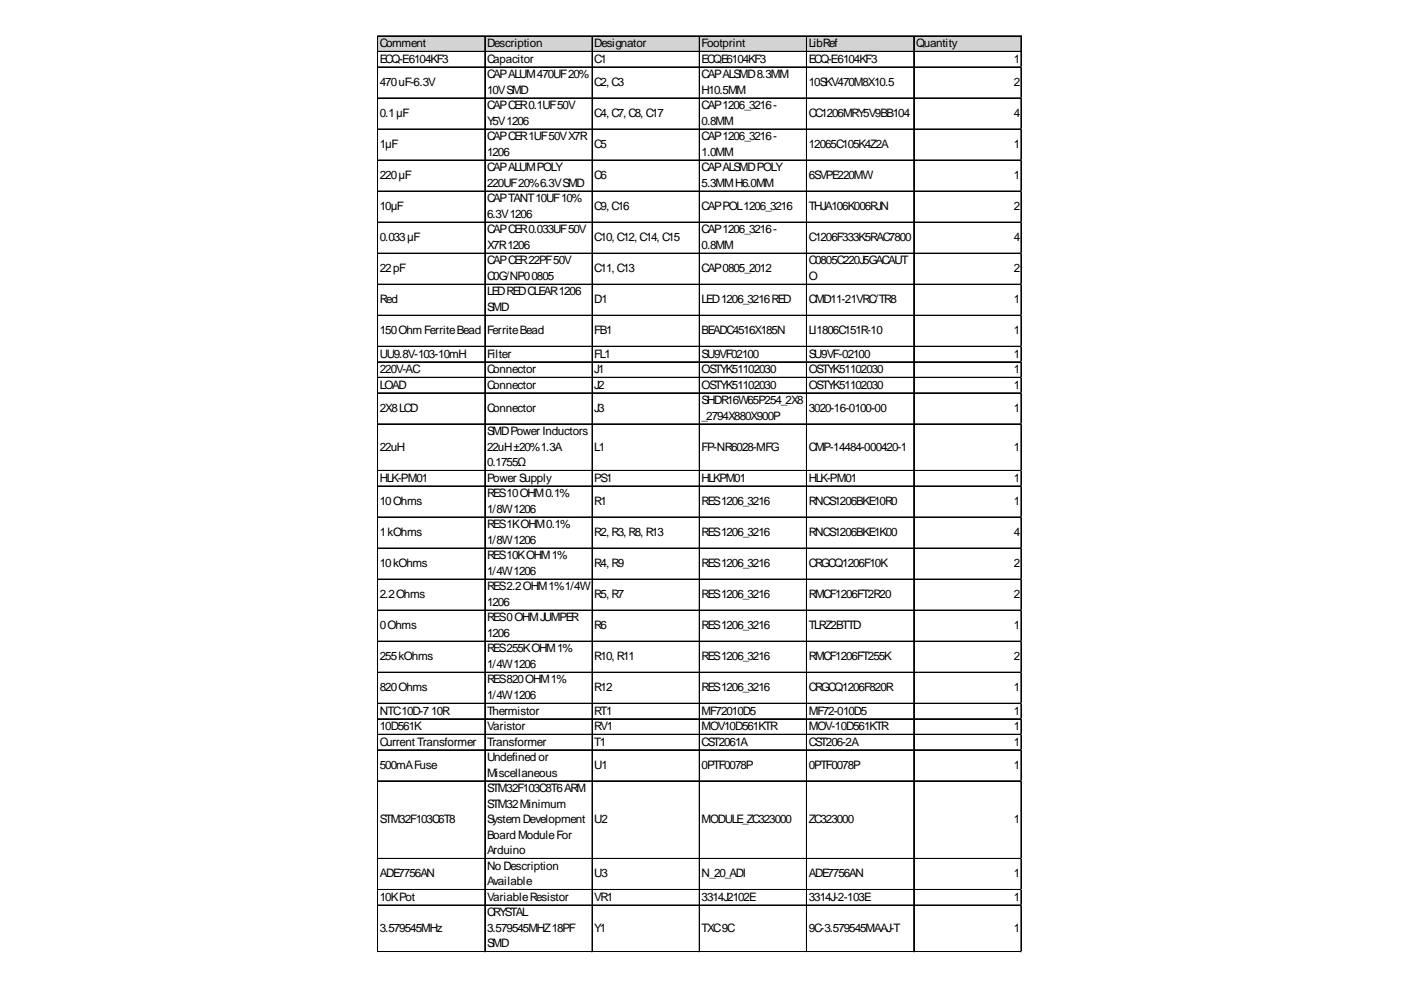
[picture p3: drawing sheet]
<svg xmlns="http://www.w3.org/2000/svg" width="297mm" height="210mm" viewBox="0 0 297 210" stroke-linecap="round" stroke-linejoin="round" font-family="sans-serif">
<defs><g id="words">
<g font-size="2.5">
<text x="80.5" y="10">Comment</text>
<text x="103.3" y="10">Description</text>
<text x="126" y="10">Designator</text>
<text x="148.7" y="10">Footprint</text>
<text x="171.5" y="10">LibRef</text>
<text x="194.2" y="10">Quantity</text>
<text x="80.5" y="13.3">ECQ-E6104KF3</text>
<text x="103.3" y="13.3">Capacitor</text>
<text x="103.3" y="16.6">CAPALUM470UF20%</text>
<text x="126" y="13.3">C1</text>
<text x="148.7" y="13.3">ECQE6104KF3</text>
<text x="148.7" y="16.6">CAPALSMD8.3MM</text>
<text x="171.5" y="13.3">ECQ-E6104KF3</text>
<text x="215" y="13.3">1</text>
<text x="80.5" y="18.2">470uF-6.3V</text>
<text x="103.3" y="19.9">10VSMD</text>
<text x="103.3" y="23.2">CAPCER0.1UF50V</text>
<text x="126" y="18.2">C2, C3</text>
<text x="148.7" y="19.9">H10.5MM</text>
<text x="148.7" y="23.2">CAP1206_3216-</text>
<text x="171.5" y="18.2">10SKV470M8X10.5</text>
<text x="215" y="18.2">2</text>
<text x="80.5" y="24.8">0.1µF</text>
<text x="103.3" y="26.4">Y5V1206</text>
<text x="103.3" y="29.7">CAPCER1UF50VX7R</text>
<text x="126" y="24.8">C4, C7, C8, C17</text>
<text x="148.7" y="26.4">0.8MM</text>
<text x="148.7" y="29.7">CAP1206_3216-</text>
<text x="171.5" y="24.8">CC1206MRY5V9BB104</text>
<text x="215" y="24.8">4</text>
<text x="80.5" y="31.4">1µF</text>
<text x="103.3" y="33">1206</text>
<text x="126" y="31.4">C5</text>
<text x="148.7" y="33">1.0MM</text>
<text x="171.5" y="31.4">12065C105K4Z2A</text>
<text x="215" y="31.4">1</text>
<text x="80.5" y="38">220µF</text>
<text x="103.3" y="36.3">CAPALUMPOLY</text>
<text x="103.3" y="39.6">220UF20%6.3VSMD</text>
<text x="126" y="38">C6</text>
<text x="148.7" y="36.3">CAPALSMDPOLY</text>
<text x="148.7" y="39.6">5.3MMH6.0MM</text>
<text x="171.5" y="38">6SVPE220MW</text>
<text x="215" y="38">1</text>
<text x="80.5" y="44.5">10µF</text>
<text x="103.3" y="42.9">CAPTANT10UF10%</text>
<text x="103.3" y="46.2">6.3V1206</text>
<text x="126" y="44.5">C9, C16</text>
<text x="148.7" y="44.5">CAPPOL1206_3216</text>
<text x="171.5" y="44.5">THJA106K006RJN</text>
<text x="215" y="44.5">2</text>
<text x="80.5" y="51.1">0.033µF</text>
<text x="103.3" y="49.5">CAPCER0.033UF50V</text>
<text x="103.3" y="52.8">X7R1206</text>
<text x="126" y="51.1">C10, C12, C14, C15</text>
<text x="148.7" y="49.5">CAP1206_3216-</text>
<text x="148.7" y="52.8">0.8MM</text>
<text x="171.5" y="51.1">C1206F333K5RAC7800</text>
<text x="215" y="51.1">4</text>
<text x="80.5" y="57.7">22pF</text>
<text x="103.3" y="56.1">CAPCER22PF50V</text>
<text x="103.3" y="59.4">C0G/NP00805</text>
<text x="126" y="57.7">C11, C13</text>
<text x="148.7" y="57.7">CAP0805_2012</text>
<text x="171.5" y="56.1">C0805C220J5GACAUT</text>
<text x="171.5" y="59.4">O</text>
<text x="215" y="57.7">2</text>
<text x="80.5" y="64.3">Red</text>
<text x="103.3" y="62.6">LEDREDCLEAR1206</text>
<text x="103.3" y="65.9">SMD</text>
<text x="126" y="64.3">D1</text>
<text x="148.7" y="64.3">LED1206_3216RED</text>
<text x="171.5" y="64.3">CMD11-21VRC/TR8</text>
<text x="215" y="64.3">1</text>
<text x="80.5" y="70.9">150OhmFerriteBead</text>
<text x="103.3" y="70.9">FerriteBead</text>
<text x="126" y="70.9">FB1</text>
<text x="148.7" y="70.9">BEADC4516X185N</text>
<text x="171.5" y="70.9">LI1806C151R-10</text>
<text x="215" y="70.9">1</text>
<text x="80.5" y="75.8">UU9.8V-103-10mH</text>
<text x="103.3" y="75.8">Filter</text>
<text x="126" y="75.8">FL1</text>
<text x="148.7" y="75.8">SU9VF02100</text>
<text x="171.5" y="75.8">SU9VF-02100</text>
<text x="215" y="75.8">1</text>
<text x="80.5" y="79.1">220V-AC</text>
<text x="80.5" y="82.4">LOAD</text>
<text x="103.3" y="79.1">Connector</text>
<text x="103.3" y="82.4">Connector</text>
<text x="126" y="79.1">J1</text>
<text x="126" y="82.4">J2</text>
<text x="148.7" y="79.1">OSTYK51102030</text>
<text x="148.7" y="82.4">OSTYK51102030</text>
<text x="171.5" y="79.1">OSTYK51102030</text>
<text x="171.5" y="82.4">OSTYK51102030</text>
<text x="215" y="79.1">1</text>
<text x="215" y="82.4">1</text>
<text x="80.5" y="87.3">2X8LCD</text>
<text x="103.3" y="87.3">Connector</text>
<text x="126" y="87.3">J3</text>
<text x="148.7" y="85.7">SHDR16W65P254_2X8</text>
<text x="148.7" y="89">_2794X880X900P</text>
<text x="171.5" y="87.3">3020-16-0100-00</text>
<text x="215" y="87.3">1</text>
<text x="80.5" y="95.5">22uH</text>
<text x="103.3" y="92.3">SMDPower Inductors</text>
<text x="103.3" y="95.5">22uH±20%1.3A</text>
<text x="126" y="95.5">L1</text>
<text x="148.7" y="95.5">FP-NR6028-MFG</text>
<text x="171.5" y="95.5">CMP-14484-000420-1</text>
<text x="215" y="95.5">1</text>
<text x="103.3" y="98.8">0.1755Ω</text>
<text x="80.5" y="102.1">HLK-PM01</text>
<text x="80.5" y="107.1">10Ohms</text>
<text x="103.3" y="102.1">Power Supply</text>
<text x="103.3" y="105.4">RES10OHM0.1%</text>
<text x="126" y="102.1">PS1</text>
<text x="126" y="107.1">R1</text>
<text x="148.7" y="102.1">HLKPM01</text>
<text x="148.7" y="107.1">RES1206_3216</text>
<text x="171.5" y="102.1">HLK-PM01</text>
<text x="171.5" y="107.1">RNCS1206BKE10R0</text>
<text x="215" y="102.1">1</text>
<text x="215" y="107.1">1</text>
<text x="80.5" y="113.6">1kOhms</text>
<text x="103.3" y="108.7">1/8W1206</text>
<text x="103.3" y="112">RES1KOHM0.1%</text>
<text x="126" y="113.6">R2, R3, R8, R13</text>
<text x="148.7" y="113.6">RES1206_3216</text>
<text x="171.5" y="113.6">RNCS1206BKE1K00</text>
<text x="215" y="113.6">4</text>
<text x="103.3" y="115.3">1/8W1206</text>
<text x="103.3" y="118.6">RES10KOHM1%</text>
<text x="80.5" y="120.2">10kOhms</text>
<text x="103.3" y="121.9">1/4W1206</text>
<text x="103.3" y="125.2">RES2.2OHM1%1/4W</text>
<text x="126" y="120.2">R4, R9</text>
<text x="148.7" y="120.2">RES1206_3216</text>
<text x="171.5" y="120.2">CRGCQ1206F10K</text>
<text x="215" y="120.2">2</text>
<text x="80.5" y="126.8">2.2Ohms</text>
<text x="103.3" y="128.5">1206</text>
<text x="103.3" y="131.7">RES0OHMJUMPER</text>
<text x="126" y="126.8">R5, R7</text>
<text x="148.7" y="126.8">RES1206_3216</text>
<text x="171.5" y="126.8">RMCF1206FT2R20</text>
<text x="215" y="126.8">2</text>
<text x="80.5" y="133.4">0Ohms</text>
<text x="103.3" y="135">1206</text>
<text x="126" y="133.4">R6</text>
<text x="148.7" y="133.4">RES1206_3216</text>
<text x="171.5" y="133.4">TLRZ2BTTD</text>
<text x="215" y="133.4">1</text>
<text x="80.5" y="140">255kOhms</text>
<text x="103.3" y="138.3">RES255KOHM1%</text>
<text x="103.3" y="141.6">1/4W1206</text>
<text x="126" y="140">R10, R11</text>
<text x="148.7" y="140">RES1206_3216</text>
<text x="171.5" y="140">RMCF1206FT255K</text>
<text x="215" y="140">2</text>
<text x="80.5" y="146.6">820Ohms</text>
<text x="103.3" y="144.9">RES820OHM1%</text>
<text x="103.3" y="148.2">1/4W1206</text>
<text x="126" y="146.6">R12</text>
<text x="148.7" y="146.6">RES1206_3216</text>
<text x="171.5" y="146.6">CRGCQ1206F820R</text>
<text x="215" y="146.6">1</text>
<text x="80.5" y="151.5">NTC10D-710R</text>
<text x="80.5" y="154.8">10D561K</text>
<text x="103.3" y="151.5">Thermistor</text>
<text x="103.3" y="154.8">Varistor</text>
<text x="126" y="151.5">RT1</text>
<text x="126" y="154.8">RV1</text>
<text x="148.7" y="151.5">MF72010D5</text>
<text x="148.7" y="154.8">MOV10D561KTR</text>
<text x="171.5" y="151.5">MF72-010D5</text>
<text x="171.5" y="154.8">MOV-10D561KTR</text>
<text x="215" y="151.5">1</text>
<text x="215" y="154.8">1</text>
<text x="80.5" y="158.1">Current Transformer</text>
<text x="103.3" y="158.1">Transformer</text>
<text x="103.3" y="161.4">Undefined or</text>
<text x="126" y="158.1">T1</text>
<text x="148.7" y="158.1">CST2061A</text>
<text x="171.5" y="158.1">CST206-2A</text>
<text x="215" y="158.1">1</text>
<text x="80.5" y="163">500mAFuse</text>
<text x="103.3" y="164.7">Miscellaneous</text>
<text x="103.3" y="167.9">STM32F103C8T6ARM</text>
<text x="126" y="163">U1</text>
<text x="148.7" y="163">0PTF0078P</text>
<text x="171.5" y="163">0PTF0078P</text>
<text x="215" y="163">1</text>
<text x="103.3" y="171.2">STM32Minimum</text>
<text x="80.5" y="174.5">STM32F103C6T8</text>
<text x="103.3" y="174.5">SystemDevelopment</text>
<text x="103.3" y="177.8">Board ModuleFor</text>
<text x="126" y="174.5">U2</text>
<text x="148.7" y="174.5">MODULE_ZC323000</text>
<text x="171.5" y="174.5">ZC323000</text>
<text x="215" y="174.5">1</text>
<text x="103.3" y="181.1">Arduino</text>
<text x="103.3" y="184.4">No Description</text>
<text x="80.5" y="186">ADE7756AN</text>
<text x="80.5" y="191">10KPot</text>
<text x="103.3" y="187.7">Available</text>
<text x="103.3" y="191">VariableResistor</text>
<text x="126" y="186">U3</text>
<text x="126" y="191">VR1</text>
<text x="148.7" y="186">N_20_ADI</text>
<text x="148.7" y="191">3314J2102E</text>
<text x="171.5" y="186">ADE7756AN</text>
<text x="171.5" y="191">3314J-2-103E</text>
<text x="215" y="186">1</text>
<text x="215" y="191">1</text>
<text x="80.5" y="197.6">3.579545MHz</text>
<text x="103.3" y="194.3">CRYSTAL</text>
<text x="103.3" y="197.6">3.579545MHZ18PF</text>
<text x="126" y="197.6">Y1</text>
<text x="148.7" y="197.6">TXC9C</text>
<text x="171.5" y="197.6">9C-3.579545MAAJ-T</text>
<text x="215" y="197.6">1</text>
<text x="103.3" y="200.9">SMD</text>
</g>
</g></defs>
<path d="M80.2 7.7h136.3v3.3h-136.3z" fill="#d3d3d3"/>
<g fill="none" stroke="#000" stroke-width=".21">
<path d="M80 7.6v194.3M80.1 7.6v194.3M80.2 7.6h136.3M80.2 7.7h136.3M80.2 10.9h136.3M80.2 11h136.3M80.2 14.2h136.3M80.2 14.3h136.3M102.8 7.8v194.1M102.9 7.8v194.1M125.5 7.8v194.1M125.6 7.8v194.1"/>
<path d="M148.2 7.8v194.1M148.3 7.8v194.1M171 7.8v194.1M171.1 7.8v194.1M193.7 7.8v194.1M193.8 7.8v194.1M216.5 7.8v194.1M80.2 20.8h136.3M80.2 27.3h136.3M80.2 27.4h136.3M80.2 33.9h136.3M80.2 34h136.3"/>
<path d="M80.2 40.5h136.3M80.2 40.6h136.3M80.2 47.1h136.3M80.2 47.2h136.3M80.2 53.7h136.3M80.2 60.2h136.3M80.2 60.3h136.3M80.2 66.8h136.3M80.2 66.9h136.3M80.2 73.4h136.3M80.2 73.5h136.3M80.2 76.7h136.3"/>
<path d="M80.2 76.8h136.3M80.2 80h136.3M80.2 80.1h136.3M80.2 83.3h136.3M80.2 83.4h136.3M80.2 89.9h136.3M80.2 99.7h136.3M80.2 99.8h136.3M80.2 103h136.3M80.2 103.1h136.3M80.2 109.6h136.3M80.2 109.7h136.3"/>
<path d="M80.2 116.2h136.3M80.2 116.3h136.3M80.2 122.8h136.3M80.2 122.9h136.3M80.2 129.3h136.3M80.2 129.4h136.3M80.2 135.9h136.3M80.2 136h136.3M80.2 142.5h136.3M80.2 142.6h136.3M80.2 149.1h136.3M80.2 149.2h136.3"/>
<path d="M80.2 152.4h136.3M80.2 152.5h136.3M80.2 155.7h136.3M80.2 155.8h136.3M80.2 159h136.3M80.2 165.5h136.3M80.2 165.6h136.3M80.2 182h136.3M80.2 182.1h136.3M80.2 188.6h136.3M80.2 188.7h136.3M80.2 191.9h136.3"/>
<path d="M80.2 192h136.3M80.2 201.7h136.3M80.2 201.8h136.3"/>
</g>
<path d="M80 201.9h.1" fill="none" stroke="#e0e0e0" stroke-width=".21"/>
<path d="M80 201.9h.2z" fill="#e0e0e0"/>
<path d="M102.8 201.9h.1" fill="none" stroke="#e0e0e0" stroke-width=".21"/>
<path d="M102.8 201.9h.1z" fill="#e0e0e0"/>
<path d="M125.5 201.9h.1" fill="none" stroke="#e0e0e0" stroke-width=".21"/>
<path d="M125.5 201.9h.2z" fill="#e0e0e0"/>
<path d="M148.2 201.9h.1" fill="none" stroke="#e0e0e0" stroke-width=".21"/>
<path d="M148.2 201.9h.2z" fill="#e0e0e0"/>
<path d="M171 201.9h.1" fill="none" stroke="#e0e0e0" stroke-width=".21"/>
<path d="M171 201.9h.1z" fill="#e0e0e0"/>
<path d="M193.7 201.9h.1" fill="none" stroke="#e0e0e0" stroke-width=".21"/>
<path d="M193.7 201.9h.2z" fill="#e0e0e0"/>
<path d="M216.5 201.9h.1" fill="none" stroke="#e0e0e0" stroke-width=".21"/>
<use href="#words"/>
</svg>
